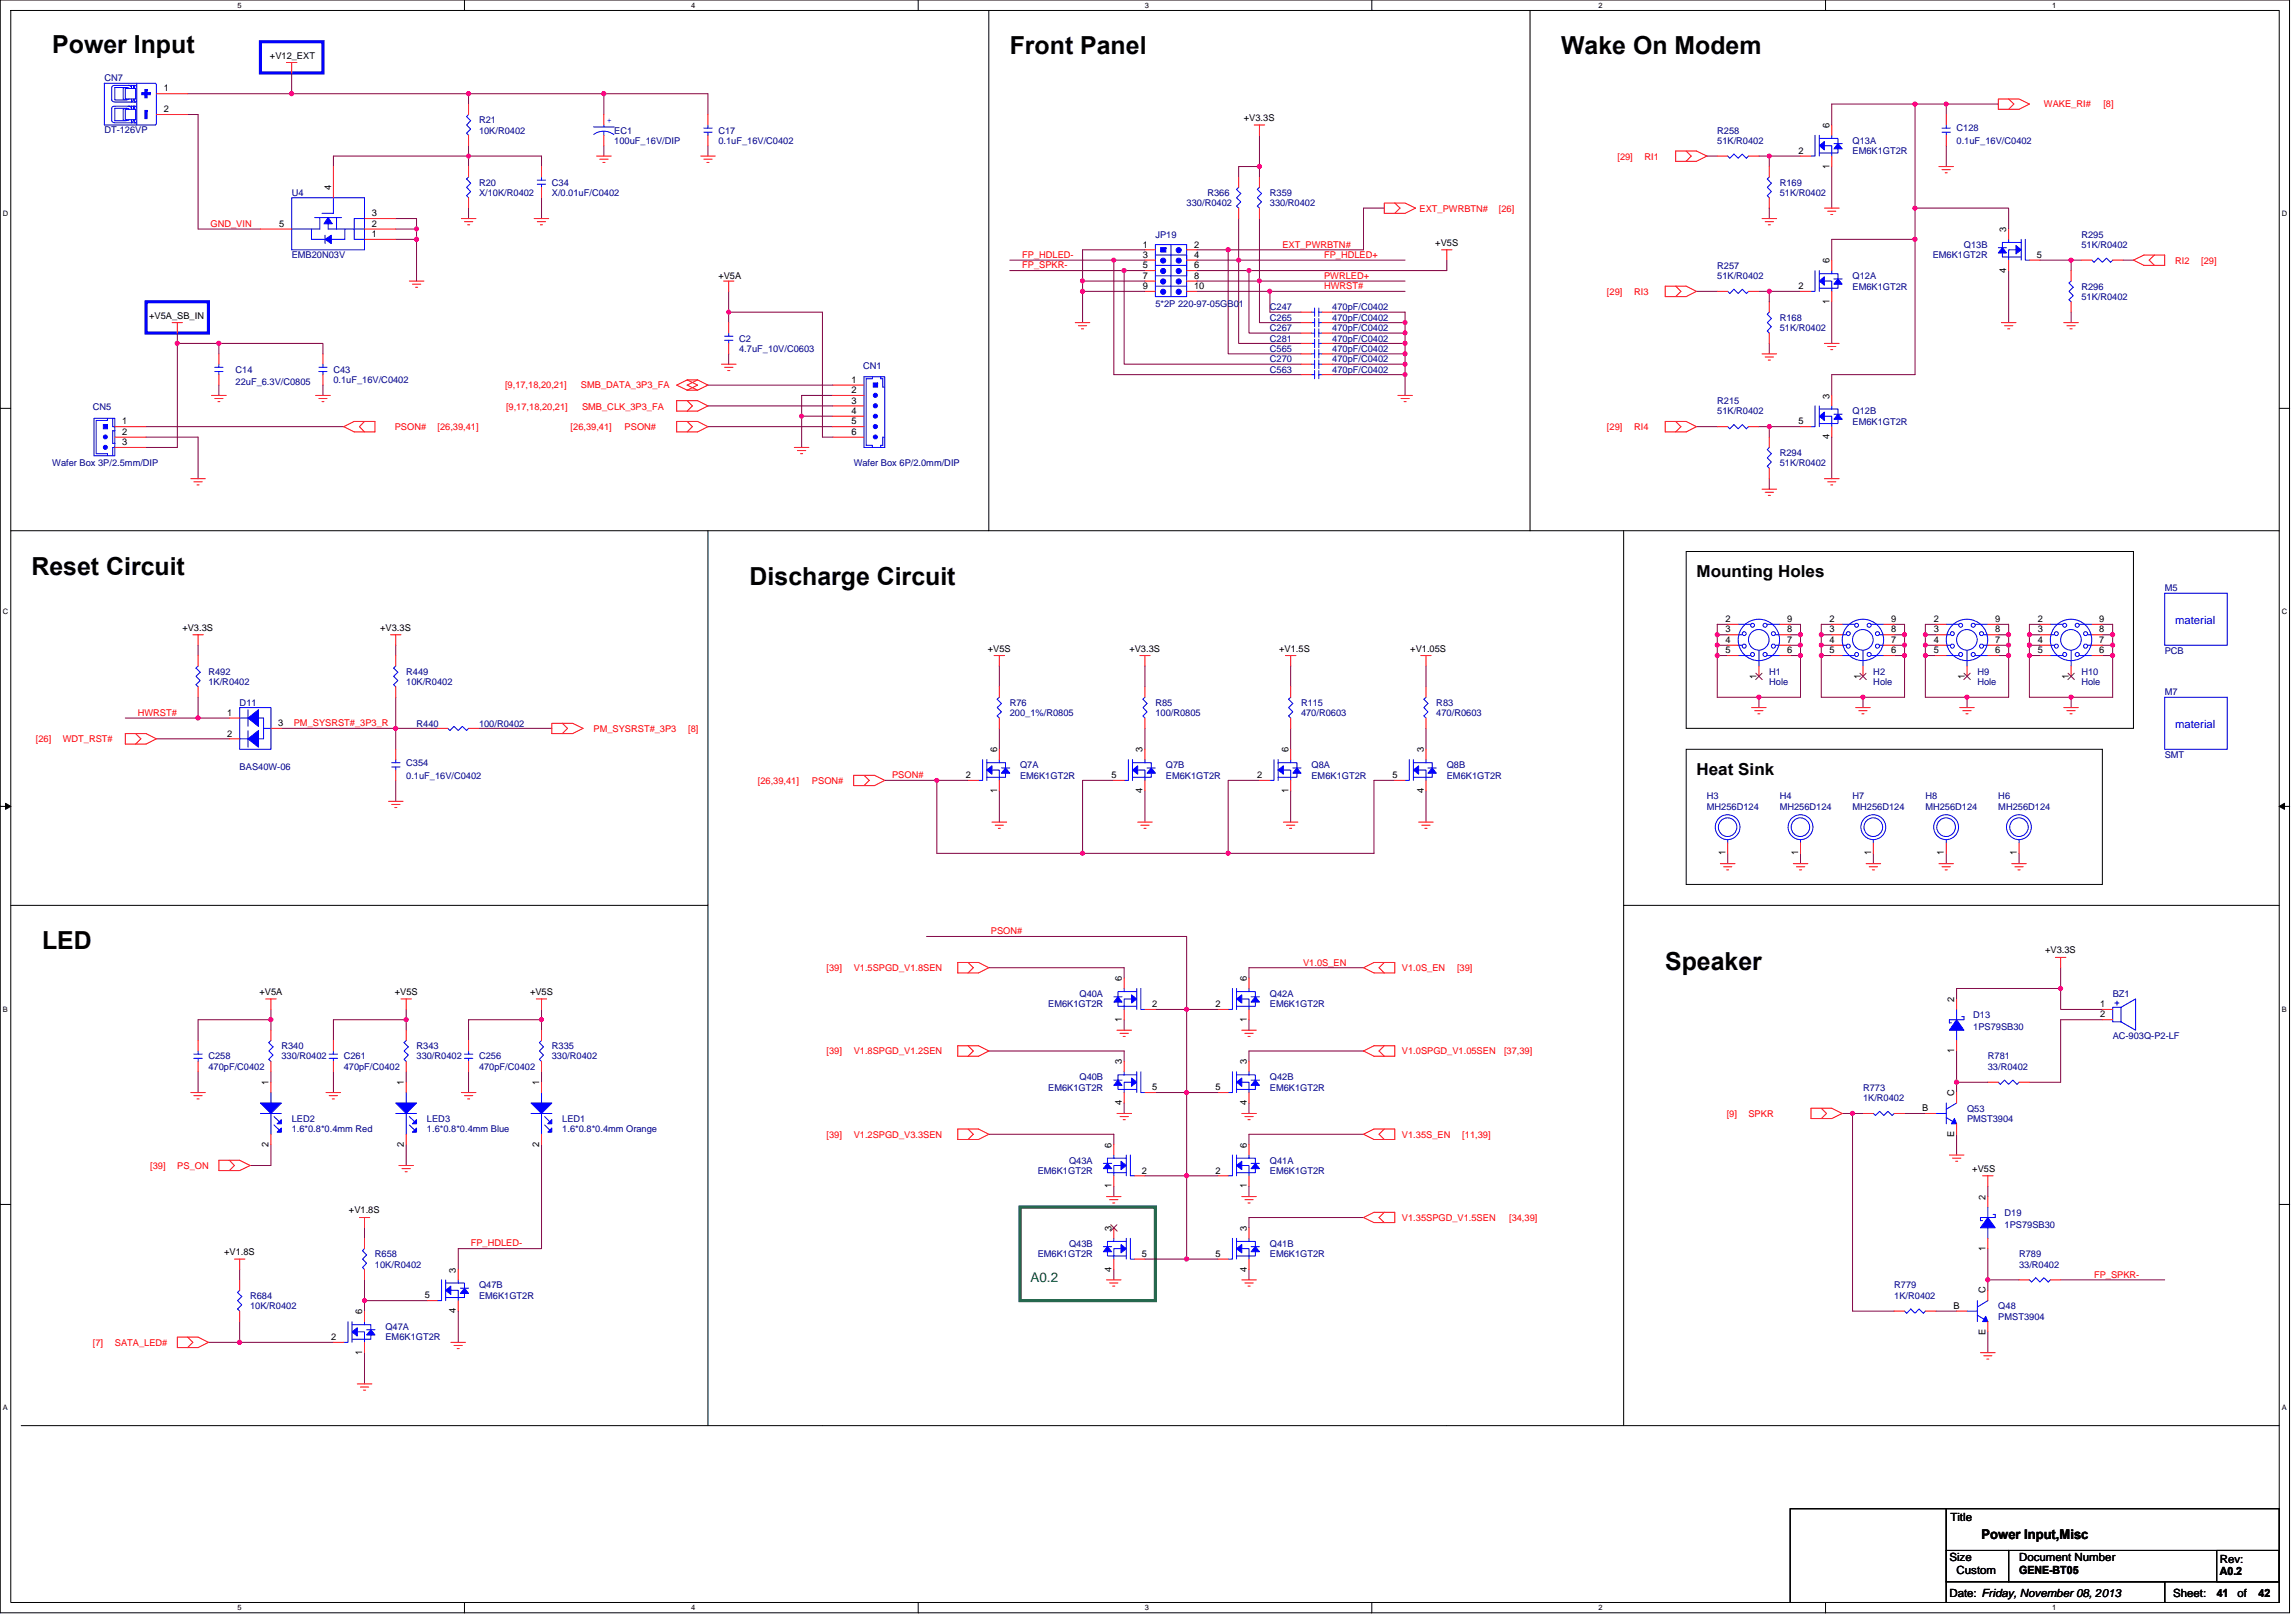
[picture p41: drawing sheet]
<svg xmlns="http://www.w3.org/2000/svg" width="297mm" height="210mm" viewBox="0 0 297 210" stroke-linecap="round" stroke-linejoin="round" font-family="sans-serif">
<defs><g id="words">
<g font-size="3.2">
<text x="6.8" y="6.9">Power Input</text>
<text x="130.6" y="7">Front Panel</text>
<text x="202" y="7">Wake On Modem</text>
<text x="4.1" y="74.3">Reset Circuit</text>
<text x="97" y="75.7">Discharge Circuit</text>
<text x="5.4" y="122.8">LED</text>
<text x="215.4" y="125.5">Speaker</text>
</g>
<g font-size="2.1">
<text x="219.5" y="74.7">Mounting Holes</text>
<text x="219.5" y="100.3">Heat Sink</text>
</g>
<text font-size="1.7" fill="#008000" x="133.3" y="165.8">A0.2</text>
<text font-size="1.7" x="256.4" y="199.1">Power Input,Misc</text>
<g font-size="1.5" fill="#00f">
<text x="281.4" y="80.8">material</text>
<text x="281.4" y="94.2">material</text>
</g>
<g font-size="1.5">
<text x="252.3" y="196.8">Title</text>
<text x="252.2" y="201.9">Size</text>
<text x="253.1" y="203.6">Custom</text>
<text x="261.2" y="201.9">Document Number</text>
<text x="261.2" y="203.7">GENE-BT05</text>
<text x="287.2" y="202.2">Rev:</text>
<text x="287.2" y="203.8">A0.2</text>
<text x="252.2" y="206.6">Date: Friday, November 08, 2013</text>
<text x="281.1" y="206.6">Sheet:</text>
<text x="286.8" y="206.7">41</text>
<text x="289.5" y="206.6">of</text>
<text x="292.2" y="206.7">42</text>
</g>
<g font-size="1.2" fill="#000080">
<text x="13.5" y="10.5">CN7</text>
<text x="13.5" y="17.3">DT-126VP</text>
<text x="62" y="15.9">R21</text>
<text x="62" y="17.3">10K/R0402</text>
<text x="79.5" y="17.3">EC1</text>
<text x="92.9" y="17.3">C17</text>
<text x="222.2" y="17.3">R258</text>
<text x="253.1" y="17">C128</text>
<text x="79.5" y="18.6">100uF_16V/DIP</text>
<text x="92.9" y="18.6">0.1uF_16V/C0402</text>
<text x="222.2" y="18.6">51K/R0402</text>
<text x="239.7" y="18.6">Q13A</text>
<text x="239.7" y="20">EM6K1GT2R</text>
<text x="253.1" y="18.6">0.1uF_16V/C0402</text>
<text x="37.7" y="25.3">U4</text>
<text x="62" y="24">R20</text>
<text x="62" y="25.3">X/10K/R0402</text>
<text x="71.4" y="24">C34</text>
<text x="71.4" y="25.3">X/0.01uF/C0402</text>
<text x="153.5" y="26.7">330/R0402</text>
<text x="156.2" y="25.3">R366</text>
<text x="164.3" y="25.3">R359</text>
<text x="164.3" y="26.7">330/R0402</text>
<text x="230.2" y="24">R169</text>
<text x="230.2" y="25.3">51K/R0402</text>
<text x="37.7" y="33.4">EMB20N03V</text>
<text x="149.5" y="30.7">JP19</text>
<text x="222.2" y="34.8">R257</text>
<text x="250" y="33.4">EM6K1GT2R</text>
<text x="254.1" y="32.1">Q13B</text>
<text x="269.3" y="30.7">R295</text>
<text x="269.3" y="32.1">51K/R0402</text>
<text x="149.5" y="39.8">5*2P 220-97-05GB01</text>
<text x="164.3" y="40.2">C247</text>
<text x="164.3" y="41.5">C265</text>
<text x="172.4" y="40.2">470pF/C0402</text>
<text x="172.4" y="41.5">470pF/C0402</text>
<text x="222.2" y="36.1">51K/R0402</text>
<text x="230.2" y="41.5">R168</text>
<text x="239.7" y="36.1">Q12A</text>
<text x="239.7" y="37.5">EM6K1GT2R</text>
<text x="269.3" y="37.5">R296</text>
<text x="269.3" y="38.8">51K/R0402</text>
<text x="95.6" y="44.2">C2</text>
<text x="95.6" y="45.5">4.7uF_10V/C0603</text>
<text x="111.7" y="47.7">CN1</text>
<text x="164.3" y="45.5">C565</text>
<text x="164.3" y="44.2">C281</text>
<text x="164.3" y="46.9">C270</text>
<text x="164.3" y="42.8">C267</text>
<text x="172.4" y="45.5">470pF/C0402</text>
<text x="172.4" y="44.2">470pF/C0402</text>
<text x="172.4" y="46.9">470pF/C0402</text>
<text x="172.4" y="42.8">470pF/C0402</text>
<text x="230.2" y="42.8">51K/R0402</text>
<text x="12" y="53.1">CN5</text>
<text x="30.5" y="48.2">C14</text>
<text x="30.5" y="49.8">22uF_6.3V/C0805</text>
<text x="43.1" y="48.2">C43</text>
<text x="43.1" y="49.6">0.1uF_16V/C0402</text>
<text x="164.3" y="48.2">C563</text>
<text x="172.4" y="48.2">470pF/C0402</text>
<text x="222.2" y="52.3">R215</text>
<text x="222.2" y="53.6">51K/R0402</text>
<text x="239.7" y="53.6">Q12B</text>
<text x="230.2" y="59">R294</text>
<text x="239.7" y="54.9">EM6K1GT2R</text>
<text x="6.8" y="60.3">Wafer Box 3P/2.5mm/DIP</text>
<text x="110.4" y="60.3">Wafer Box 6P/2.0mm/DIP</text>
<text x="230.2" y="60.3">51K/R0402</text>
<text x="280.1" y="76.5">M5</text>
<text x="27" y="87.3">R492</text>
<text x="27" y="88.6">1K/R0402</text>
<text x="52.6" y="87.3">R449</text>
<text x="52.6" y="88.6">10K/R0402</text>
<text x="228.9" y="87.3">H1</text>
<text x="228.9" y="88.6">Hole</text>
<text x="242.4" y="87.3">H2</text>
<text x="242.4" y="88.6">Hole</text>
<text x="255.8" y="87.3">H9</text>
<text x="255.8" y="88.6">Hole</text>
<text x="269.3" y="87.3">H10</text>
<text x="269.3" y="88.6">Hole</text>
<text x="280.1" y="84.6">PCB</text>
<text x="280.1" y="90">M7</text>
<text x="31" y="91.3">D11</text>
<text x="53.9" y="94">R440</text>
<text x="62" y="94">100/R0402</text>
<text x="130.6" y="91.3">R76</text>
<text x="130.6" y="92.6">200_1%/R0805</text>
<text x="149.5" y="91.3">R85</text>
<text x="149.5" y="92.6">100/R0805</text>
<text x="168.3" y="91.3">R115</text>
<text x="168.3" y="92.6">470/R0603</text>
<text x="185.8" y="91.3">R83</text>
<text x="185.8" y="92.6">470/R0603</text>
<text x="31" y="99.7">BAS40W-06</text>
<text x="52.6" y="99.1">C354</text>
<text x="52.6" y="100.7">0.1uF_16V/C0402</text>
<text x="132" y="99.4">Q7A</text>
<text x="132" y="100.7">EM6K1GT2R</text>
<text x="150.8" y="99.4">Q7B</text>
<text x="150.8" y="100.7">EM6K1GT2R</text>
<text x="169.7" y="99.4">Q8A</text>
<text x="169.7" y="100.7">EM6K1GT2R</text>
<text x="187.2" y="99.4">Q8B</text>
<text x="187.2" y="100.7">EM6K1GT2R</text>
<text x="280.1" y="98">SMT</text>
<text x="220.8" y="103.4">H3</text>
<text x="220.8" y="104.8">MH256D124</text>
<text x="230.2" y="103.4">H4</text>
<text x="230.2" y="104.8">MH256D124</text>
<text x="239.7" y="103.4">H7</text>
<text x="239.7" y="104.8">MH256D124</text>
<text x="249.1" y="103.4">H8</text>
<text x="249.1" y="104.8">MH256D124</text>
<text x="258.5" y="103.4">H6</text>
<text x="258.5" y="104.8">MH256D124</text>
<text x="135.6" y="130.3">EM6K1GT2R</text>
<text x="139.7" y="129">Q40A</text>
<text x="164.3" y="129">Q42A</text>
<text x="164.3" y="130.3">EM6K1GT2R</text>
<text x="255.3" y="131.7">D13</text>
<text x="273.3" y="129">BZ1</text>
<text x="27" y="137.1">C258</text>
<text x="36.4" y="135.7">R340</text>
<text x="36.4" y="137.1">330/R0402</text>
<text x="44.5" y="137.1">C261</text>
<text x="53.9" y="135.7">R343</text>
<text x="53.9" y="137.1">330/R0402</text>
<text x="62" y="137.1">C256</text>
<text x="71.4" y="135.7">R335</text>
<text x="71.4" y="137.1">330/R0402</text>
<text x="255.3" y="133.3">1PS79SB30</text>
<text x="257.2" y="137.1">R781</text>
<text x="273.3" y="134.4">AC-903Q-P2-LF</text>
<text x="27" y="138.4">470pF/C0402</text>
<text x="44.5" y="138.4">470pF/C0402</text>
<text x="62" y="138.4">470pF/C0402</text>
<text x="135.6" y="141.1">EM6K1GT2R</text>
<text x="139.7" y="139.8">Q40B</text>
<text x="164.3" y="139.8">Q42B</text>
<text x="164.3" y="141.1">EM6K1GT2R</text>
<text x="241" y="141.1">R773</text>
<text x="241" y="142.5">1K/R0402</text>
<text x="254.5" y="143.8">Q53</text>
<text x="257.2" y="138.4">33/R0402</text>
<text x="37.7" y="145.2">LED2</text>
<text x="37.7" y="146.5">1.6*0.8*0.4mm Red</text>
<text x="55.2" y="145.2">LED3</text>
<text x="55.2" y="146.5">1.6*0.8*0.4mm Blue</text>
<text x="72.7" y="145.2">LED1</text>
<text x="72.7" y="146.5">1.6*0.8*0.4mm Orange</text>
<text x="254.5" y="145.2">PMST3904</text>
<text x="134.3" y="151.9">EM6K1GT2R</text>
<text x="138.3" y="150.5">Q43A</text>
<text x="164.3" y="150.5">Q41A</text>
<text x="164.3" y="151.9">EM6K1GT2R</text>
<text x="138.3" y="161.3">Q43B</text>
<text x="164.3" y="161.3">Q41B</text>
<text x="259.3" y="157.3">D19</text>
<text x="259.3" y="158.9">1PS79SB30</text>
<text x="48.5" y="162.6">R658</text>
<text x="48.5" y="164">10K/R0402</text>
<text x="62" y="166.7">Q47B</text>
<text x="134.3" y="162.6">EM6K1GT2R</text>
<text x="164.3" y="162.6">EM6K1GT2R</text>
<text x="245.1" y="166.7">R779</text>
<text x="261.2" y="162.6">R789</text>
<text x="261.2" y="164">33/R0402</text>
<text x="32.4" y="168">R684</text>
<text x="32.4" y="169.4">10K/R0402</text>
<text x="49.9" y="172.1">Q47A</text>
<text x="49.9" y="173.4">EM6K1GT2R</text>
<text x="62" y="168">EM6K1GT2R</text>
<text x="245.1" y="168">1K/R0402</text>
<text x="258.5" y="169.4">Q48</text>
<text x="258.5" y="170.7">PMST3904</text>
</g>
<g font-size="1.2">
<text x="21.2" y="11.8">1</text>
<text x="34.9" y="7.6">+V12_EXT</text>
<text x="21.2" y="14.5">2</text>
<text x="160.9" y="15.6">+V3.3S</text>
<text x="236.7" y="16.6" transform="rotate(-90 236.7 16.6)">6</text>
<text x="232.7" y="19.9">2</text>
<text x="236.7" y="21.8" transform="rotate(-90 236.7 21.8)">1</text>
<text x="36.1" y="29.3">5</text>
<text x="42.8" y="24.6" transform="rotate(-90 42.8 24.6)">4</text>
<text x="48.1" y="29.3">2</text>
<text x="48.1" y="28">3</text>
<text x="48.1" y="30.7">1</text>
<text x="147.8" y="32">1</text>
<text x="147.8" y="33.4">3</text>
<text x="147.8" y="34.7">5</text>
<text x="154.5" y="32">2</text>
<text x="154.5" y="33.4">4</text>
<text x="154.5" y="34.7">6</text>
<text x="185.7" y="31.8">+V5S</text>
<text x="236.7" y="34.1" transform="rotate(-90 236.7 34.1)">6</text>
<text x="259.6" y="35.3" transform="rotate(-90 259.6 35.3)">4</text>
<text x="259.6" y="30" transform="rotate(-90 259.6 30)">3</text>
<text x="263.5" y="33.4">5</text>
<text x="19.3" y="41.2">+V5A_SB_IN</text>
<text x="92.9" y="36.1">+V5A</text>
<text x="147.8" y="36.1">7</text>
<text x="147.8" y="37.4">9</text>
<text x="154.5" y="36.1">8</text>
<text x="154.5" y="37.4">10</text>
<text x="232.7" y="37.4">2</text>
<text x="236.7" y="39.3" transform="rotate(-90 236.7 39.3)">1</text>
<text x="110.1" y="49.5">1</text>
<text x="110.1" y="50.9">2</text>
<text x="110.1" y="52.2">3</text>
<text x="110.1" y="53.6">4</text>
<text x="236.7" y="51.6" transform="rotate(-90 236.7 51.6)">3</text>
<text x="15.8" y="54.9">1</text>
<text x="15.8" y="56.3">2</text>
<text x="15.8" y="57.6">3</text>
<text x="110.1" y="54.9">5</text>
<text x="110.1" y="56.3">6</text>
<text x="232.7" y="54.9">5</text>
<text x="236.7" y="56.8" transform="rotate(-90 236.7 56.8)">4</text>
<text x="23.6" y="81.6">+V3.3S</text>
<text x="49.2" y="81.6">+V3.3S</text>
<text x="223.2" y="80.5">2</text>
<text x="223.2" y="81.8">3</text>
<text x="223.2" y="83.2">4</text>
<text x="231.2" y="83.2">7</text>
<text x="231.2" y="81.8">8</text>
<text x="231.2" y="80.5">9</text>
<text x="236.7" y="80.5">2</text>
<text x="236.7" y="81.8">3</text>
<text x="236.7" y="83.2">4</text>
<text x="244.7" y="83.2">7</text>
<text x="244.7" y="81.8">8</text>
<text x="244.7" y="80.5">9</text>
<text x="250.2" y="80.5">2</text>
<text x="250.2" y="81.8">3</text>
<text x="250.2" y="83.2">4</text>
<text x="258.1" y="83.2">7</text>
<text x="258.1" y="81.8">8</text>
<text x="258.1" y="80.5">9</text>
<text x="263.6" y="80.5">2</text>
<text x="263.6" y="81.8">3</text>
<text x="263.6" y="83.2">4</text>
<text x="271.6" y="83.2">7</text>
<text x="271.6" y="81.8">8</text>
<text x="271.6" y="80.5">9</text>
<text x="127.8" y="84.3">+V5S</text>
<text x="146.1" y="84.3">+V3.3S</text>
<text x="165.5" y="84.3">+V1.5S</text>
<text x="182.5" y="84.3">+V1.05S</text>
<text x="223.2" y="84.5">5</text>
<text x="227.3" y="87.8" transform="rotate(-90 227.3 87.8)">1</text>
<text x="231.2" y="84.5">6</text>
<text x="236.7" y="84.5">5</text>
<text x="240.7" y="87.8" transform="rotate(-90 240.7 87.8)">1</text>
<text x="244.7" y="84.5">6</text>
<text x="250.2" y="84.5">5</text>
<text x="254.2" y="87.8" transform="rotate(-90 254.2 87.8)">1</text>
<text x="258.1" y="84.5">6</text>
<text x="263.6" y="84.5">5</text>
<text x="267.6" y="87.8" transform="rotate(-90 267.6 87.8)">1</text>
<text x="271.6" y="84.5">6</text>
<text x="29.4" y="92.6">1</text>
<text x="29.4" y="95.3">2</text>
<text x="36" y="93.9">3</text>
<text x="125" y="100.7">2</text>
<text x="129" y="97.3" transform="rotate(-90 129 97.3)">6</text>
<text x="143.8" y="100.7">5</text>
<text x="147.8" y="97.3" transform="rotate(-90 147.8 97.3)">3</text>
<text x="162.7" y="100.7">2</text>
<text x="166.7" y="97.3" transform="rotate(-90 166.7 97.3)">6</text>
<text x="180.1" y="100.7">5</text>
<text x="184.2" y="97.3" transform="rotate(-90 184.2 97.3)">3</text>
<text x="129" y="102.6" transform="rotate(-90 129 102.6)">1</text>
<text x="147.8" y="102.6" transform="rotate(-90 147.8 102.6)">4</text>
<text x="166.7" y="102.6" transform="rotate(-90 166.7 102.6)">1</text>
<text x="184.2" y="102.6" transform="rotate(-90 184.2 102.6)">4</text>
<text x="223.2" y="110.7" transform="rotate(-90 223.2 110.7)">1</text>
<text x="232.6" y="110.7" transform="rotate(-90 232.6 110.7)">1</text>
<text x="242.1" y="110.7" transform="rotate(-90 242.1 110.7)">1</text>
<text x="251.5" y="110.7" transform="rotate(-90 251.5 110.7)">1</text>
<text x="260.9" y="110.7" transform="rotate(-90 260.9 110.7)">1</text>
<text x="264.6" y="123.3">+V3.3S</text>
<text x="33.6" y="128.7">+V5A</text>
<text x="51.1" y="128.7">+V5S</text>
<text x="68.6" y="128.7">+V5S</text>
<text x="145.1" y="126.9" transform="rotate(-90 145.1 126.9)">6</text>
<text x="149.1" y="130.3">2</text>
<text x="157.3" y="130.3">2</text>
<text x="161.3" y="126.9" transform="rotate(-90 161.3 126.9)">6</text>
<text x="252.8" y="129.6" transform="rotate(-90 252.8 129.6)">2</text>
<text x="271.7" y="130.3">1</text>
<text x="271.7" y="131.6">2</text>
<text x="145.1" y="137.7" transform="rotate(-90 145.1 137.7)">3</text>
<text x="145.1" y="132.2" transform="rotate(-90 145.1 132.2)">1</text>
<text x="161.3" y="137.7" transform="rotate(-90 161.3 137.7)">3</text>
<text x="161.3" y="132.2" transform="rotate(-90 161.3 132.2)">1</text>
<text x="252.8" y="136.2" transform="rotate(-90 252.8 136.2)">1</text>
<text x="34.8" y="140.4" transform="rotate(-90 34.8 140.4)">1</text>
<text x="52.3" y="140.4" transform="rotate(-90 52.3 140.4)">1</text>
<text x="69.8" y="140.4" transform="rotate(-90 69.8 140.4)">1</text>
<text x="145.1" y="143" transform="rotate(-90 145.1 143)">4</text>
<text x="149.1" y="141.1">5</text>
<text x="157.3" y="141.1">5</text>
<text x="161.3" y="143" transform="rotate(-90 161.3 143)">4</text>
<text x="248.7" y="143.8">B</text>
<text x="252.8" y="141.8" transform="rotate(-90 252.8 141.8)">C</text>
<text x="34.8" y="148.4" transform="rotate(-90 34.8 148.4)">2</text>
<text x="52.3" y="148.4" transform="rotate(-90 52.3 148.4)">2</text>
<text x="69.8" y="148.4" transform="rotate(-90 69.8 148.4)">2</text>
<text x="143.8" y="148.5" transform="rotate(-90 143.8 148.5)">6</text>
<text x="161.3" y="148.5" transform="rotate(-90 161.3 148.5)">6</text>
<text x="252.8" y="147.2" transform="rotate(-90 252.8 147.2)">E</text>
<text x="143.8" y="153.8" transform="rotate(-90 143.8 153.8)">1</text>
<text x="147.7" y="151.8">2</text>
<text x="157.3" y="151.8">2</text>
<text x="161.3" y="153.8" transform="rotate(-90 161.3 153.8)">1</text>
<text x="255.2" y="151.6">+V5S</text>
<text x="256.9" y="155.2" transform="rotate(-90 256.9 155.2)">2</text>
<text x="45.1" y="157">+V1.8S</text>
<text x="143.8" y="159.3" transform="rotate(-90 143.8 159.3)">3</text>
<text x="161.3" y="159.3" transform="rotate(-90 161.3 159.3)">3</text>
<text x="256.9" y="161.8" transform="rotate(-90 256.9 161.8)">1</text>
<text x="29" y="162.4">+V1.8S</text>
<text x="55" y="168">5</text>
<text x="59" y="164.6" transform="rotate(-90 59 164.6)">3</text>
<text x="143.8" y="164.5" transform="rotate(-90 143.8 164.5)">4</text>
<text x="147.7" y="162.6">5</text>
<text x="157.3" y="162.6">5</text>
<text x="161.3" y="164.5" transform="rotate(-90 161.3 164.5)">4</text>
<text x="256.9" y="167.3" transform="rotate(-90 256.9 167.3)">C</text>
<text x="42.8" y="173.4">2</text>
<text x="46.9" y="170" transform="rotate(-90 46.9 170)">6</text>
<text x="59" y="169.9" transform="rotate(-90 59 169.9)">4</text>
<text x="252.7" y="169.3">B</text>
<text x="256.9" y="172.7" transform="rotate(-90 256.9 172.7)">E</text>
<text x="46.9" y="175.3" transform="rotate(-90 46.9 175.3)">1</text>
</g>
<text font-size="1.2" fill="#00f" x="78.5" y="15.9">+</text>
<g font-size="1.2" fill="#f00">
<text x="264.4" y="13.9">WAKE_RI#</text>
<text x="272.1" y="13.9">[8]</text>
<text x="209.3" y="20.6">[29]</text>
<text x="212.7" y="20.6">RI1</text>
<text x="27.2" y="29.4">GND_VIN</text>
<text x="183.7" y="27.4">EXT_PWRBTN#</text>
<text x="193.9" y="27.4">[26]</text>
<text x="132.2" y="33.4">FP_HDLED-</text>
<text x="132.2" y="34.7">FP_SPKR-</text>
<text x="165.9" y="32">EXT_PWRBTN#</text>
<text x="171.3" y="33.4">FP_HDLED+</text>
<text x="281.4" y="34.1">RI2</text>
<text x="284.8" y="34.1">[29]</text>
<text x="171.3" y="36.1">PWRLED+</text>
<text x="171.3" y="37.4">HWRST#</text>
<text x="207.9" y="38.1">[29]</text>
<text x="211.4" y="38.1">RI3</text>
<text x="65.3" y="50.2">[9,17,18,20,21]</text>
<text x="65.5" y="53.1">[9,17,18,20,21]</text>
<text x="75.2" y="50.2">SMB_DATA_3P3_FA</text>
<text x="75.3" y="53.1">SMB_CLK_3P3_FA</text>
<text x="51.1" y="55.6">PSON#</text>
<text x="56.6" y="55.6">[26,39,41]</text>
<text x="73.8" y="55.6">[26,39,41]</text>
<text x="80.8" y="55.6">PSON#</text>
<text x="207.9" y="55.6">[29]</text>
<text x="211.4" y="55.6">RI4</text>
<text x="17.8" y="92.6">HWRST#</text>
<text x="38" y="94">PM_SYSRST#_3P3_R</text>
<text x="76.8" y="94.7">PM_SYSRST#_3P3</text>
<text x="89" y="94.7">[8]</text>
<text x="4.6" y="96">[26]</text>
<text x="8.1" y="96">WDT_RST#</text>
<text x="98" y="101.4">[26,39,41]</text>
<text x="105" y="101.4">PSON#</text>
<text x="115.4" y="100.7">PSON#</text>
<text x="106.9" y="125.6">[39]</text>
<text x="110.4" y="125.6">V1.5SPGD_V1.8SEN</text>
<text x="128.2" y="120.9">PSON#</text>
<text x="168.6" y="124.9">V1.0S_EN</text>
<text x="181.4" y="125.6">V1.0S_EN</text>
<text x="188.5" y="125.6">[39]</text>
<text x="106.9" y="136.4">[39]</text>
<text x="110.4" y="136.4">V1.8SPGD_V1.2SEN</text>
<text x="181.4" y="136.4">V1.0SPGD_V1.05SEN</text>
<text x="194.6" y="136.4">[37,39]</text>
<text x="106.9" y="147.2">[39]</text>
<text x="110.4" y="147.2">V1.2SPGD_V3.3SEN</text>
<text x="181.4" y="147.2">V1.35S_EN</text>
<text x="189.2" y="147.2">[11,39]</text>
<text x="223.4" y="144.5">[9]</text>
<text x="226.2" y="144.5">SPKR</text>
<text x="19.4" y="151.2">[39]</text>
<text x="22.9" y="151.2">PS_ON</text>
<text x="60.9" y="161.3">FP_HDLED-</text>
<text x="181.4" y="157.9">V1.35SPGD_V1.5SEN</text>
<text x="195.2" y="157.9">[34,39]</text>
<text x="270.9" y="165.3">FP_SPKR-</text>
<text x="12" y="174.1">[7]</text>
<text x="14.9" y="174.1">SATA_LED#</text>
</g>
<g font-size="1">
<text x="30.7" y="1">5</text>
<text x="89.4" y="1">4</text>
<text x="148.1" y="1">3</text>
<text x="206.8" y="1">2</text>
<text x="265.5" y="1">1</text>
<text x=".4" y="27.9">D</text>
<text x="295.2" y="27.9">D</text>
<text x=".4" y="79.4">C</text>
<text x="295.2" y="79.4">C</text>
<text x=".4" y="130.9">B</text>
<text x="295.2" y="130.9">B</text>
<text x=".4" y="182.4">A</text>
<text x="295.2" y="182.4">A</text>
<text x="30.7" y="208.3">5</text>
<text x="89.4" y="208.3">4</text>
<text x="148.1" y="208.3">3</text>
<text x="206.8" y="208.3">2</text>
<text x="265.5" y="208.3">1</text>
</g>
</g></defs>
<path d="M0 0h296.2v208.7h-296.2zM1.4 1.4h293.5v205.9h-293.5z" fill="none" stroke="#000" stroke-width=".13"/>
<g fill="#fff">
<path d="M30.7 .1h.6v1.1h-.6z"/>
<path d="M30.7 207.5h.6v1h-.6z"/>
</g>
<path d="M60.1 0v1.4M60.1 207.3v1.4" fill="none" stroke="#000" stroke-width=".13"/>
<g fill="#fff">
<path d="M89.4 .1h.6v1.1h-.6z"/>
<path d="M89.4 207.5h.6v1h-.6z"/>
</g>
<path d="M118.8 0v1.4M118.8 207.3v1.4" fill="none" stroke="#000" stroke-width=".13"/>
<g fill="#fff">
<path d="M148.1 .1h.6v1.1h-.6z"/>
<path d="M148.1 207.5h.6v1h-.6z"/>
</g>
<path d="M177.5 0v1.4M177.5 207.3v1.4" fill="none" stroke="#000" stroke-width=".13"/>
<g fill="#fff">
<path d="M206.8 .1h.5v1.1h-.5z"/>
<path d="M206.8 207.5h.5v1h-.5z"/>
</g>
<path d="M236.2 0v1.4M236.2 207.3v1.4" fill="none" stroke="#000" stroke-width=".13"/>
<g fill="#fff">
<path d="M265.5 .1h.5v1.1h-.5z"/>
<path d="M265.5 207.5h.5v1h-.5z"/>
<path d="M.4 27.1h.7v1.1h-.7z"/>
<path d="M295.2 27.1h.7v1.1h-.7z"/>
<path d="M.4 78.6h.7v1h-.7z"/>
<path d="M295.2 78.6h.7v1h-.7z"/>
</g>
<path d="M0 52.8h1.4M294.9 52.8h1.3" fill="none" stroke="#000" stroke-width=".13"/>
<g fill="#fff">
<path d="M.4 130.1h.6v1h-.6z"/>
<path d="M295.2 130.1h.6v1h-.6z"/>
</g>
<path d="M0 104.3h1.4M294.9 104.3h1.3" fill="none" stroke="#000" stroke-width=".13"/>
<path d="M.7 103.9l.7 .4-.7 .4zM294.9 104.3l.6-.4v.8z" fill="#000" stroke="#000" stroke-width=".13"/>
<g fill="#fff">
<path d="M.4 181.6h.6v1h-.6z"/>
<path d="M295.2 181.6h.6v1h-.6z"/>
</g>
<g fill="none" stroke="#000" stroke-width=".13">
<path d="M127.9 1.4v67.3h-126.5M197.9 1.4v67.3M91.6 68.7v48.4h-90.2M127.9 68.7h70M197.9 68.7h97M210.1 68.7v48.4M218.1 71.4h57.9v22.8h-57.9zM218.1 96.9h53.9v17.5h-53.9zM91.6 117.1v67.3M210.1 117.1v67.3M210.1 117.1h84.8M0 155.8h1.4"/>
<path d="M294.9 155.8h1.3M2.7 184.4h292.2M231.6 195.2h20.2v12.1h-20.2zM251.8 195.2h43.1v5.4h-43.1zM251.8 200.6h8.1v4h-8.1zM251.8 204.6h28.3v2.7h-28.3zM259.9 200.6h35v4h-35zM280.1 204.6h14.8v2.7h-14.8zM286.8 200.6h8.1v4h-8.1z"/>
</g>
<path d="M33.7 5.4h8.1v4h-8.1zM18.9 39.1h8.1v4h-8.1z" fill="none" stroke="#00f" stroke-width=".4"/>
<path d="M132 156.2h17.5v12.1h-17.5z" fill="none" stroke="#008000" stroke-width=".4"/>
<g fill="none" stroke="#800040" stroke-width=".13">
<path d="M24.3 12.1h13.4M24.3 14.8h1.3v14.8h8.1M37.7 12.1h22.9v1.4M37.7 9.4v2.7M60.6 12.1h17.5M60.6 18.9v1.3M78.1 12.1h13.5v2.7M78.1 12.1v2.7M78.1 18.9v1.3M91.6 18.9v1.3M162.9 17.5v4M247.8 13.5h-10.8v2.7"/>
<path d="M247.8 13.5v13.4M247.8 13.5h4M251.8 13.5v1.3M251.8 18.9v2.6M251.8 13.5h6.7M51.2 29.6h2.7M51.2 28.3h2.7v1.3M51.2 31h2.7M53.9 31v5.4M53.9 29.6v1.4M60.6 20.2h9.5v1.3M60.6 20.2h-17.5v1.3"/>
<path d="M60.6 20.2v1.3M60.6 26.9v1.4M70.1 25.6v2.7M94.3 37.7v2.7M130.6 33.7h13.5M130.6 35h14.8M140.1 37.7v4M140.1 36.4v1.3M140.1 36.4h8M140.1 37.7h8M144.1 33.7h4M144.1 33.7v14.8h24.2"/>
<path d="M145.4 35v12.1h22.9M145.4 35h2.7M148.1 32.3h-8v4.1M154.9 35h6.7v8.1h6.7M154.9 33.7h5.3v10.7h8.1M154.9 32.3h4v13.5h9.4M154.9 37.7h9.4M154.9 36.4h8M160.2 28.3v5.4h21.6M162.9 36.4h18.9M162.9 36.4v5.3h5.4M162.9 28.3v8.1"/>
<path d="M162.9 21.5v1.4M162.9 21.5h-2.7v1.4M164.3 37.7h17.5M164.3 37.7v2.7h4M179.1 26.9h-2.7v5.4h-17.5M187.2 33.7v1.3h-25.6M219.5 37.7h2.7M220.8 20.2h1.4M227.6 20.2h1.3M227.6 37.7h1.3M228.9 26.9v1.4M228.9 37.7v1.4"/>
<path d="M228.9 20.2v1.3M228.9 37.7h4M228.9 20.2h4M237 39.1v5.3M237 21.5v5.4M247.8 26.9v4.1M247.8 31h-10.8v2.7M247.8 26.9h12.1v2.7M247.8 31v17.5h-10.8v2.7M259.9 35v6.7M263.9 33.7h4M267.9 33.7h1.4"/>
<path d="M267.9 33.7v1.3M274.7 33.7h1.3M18.9 55.2h25.6M18.9 56.6h6.7v5.3M22.9 44.4v13.5h-4M22.9 44.4h18.9v1.4M22.9 43.1v1.3M28.3 49.8v1.4M28.3 44.4v1.4M41.8 49.8v1.4M91.6 55.2h16.1M91.6 49.8h16.1"/>
<path d="M91.6 52.5h16.1M94.3 45.8v1.3M94.3 40.4v1.3M94.3 40.4h12.1v16.2h1.3M103.7 53.8h4M103.7 53.8v4.1M107.7 51.2h-4v2.6M172.4 43.1h9.4M172.4 45.8h9.4M172.4 40.4h9.4v1.3M172.4 41.7h9.4M172.4 47.1h9.4"/>
<path d="M172.4 48.5h9.4M172.4 44.4h9.4M181.8 41.7v1.4M181.8 48.5v2.7M181.8 43.1v2.7M181.8 45.8v1.3M181.8 47.1v1.4M219.5 55.2h2.7M227.6 55.2h1.3M228.9 44.4v1.4M228.9 55.2v1.4M228.9 55.2h4"/>
<path d="M237 56.6v5.3M267.9 40.4v1.3M228.9 61.9v1.4M16.2 92.9h9.4M20.2 95.6h9.5M25.6 92.9h4.1M25.6 83.5v1.3M25.6 90.2v2.7M36.4 94.2h14.8M51.2 94.2h5.4M51.2 83.5v1.3M51.2 90.2v4"/>
<path d="M51.2 94.2v2.7M62 94.2h9.4M129.3 86.2v2.7M129.3 94.2v2.7M148.1 86.2v2.7M148.1 94.2v2.7M167 86.2v2.7M167 94.2v2.7M184.5 94.2v2.7M184.5 86.2v2.7M222.2 82.1h1.3M222.2 84.8v5.4h5.4"/>
<path d="M222.2 82.1v1.4M222.2 83.5v1.3M222.2 83.5h1.3M222.2 84.8h1.3M223.5 80.8h-1.3v1.3M227.6 90.2v1.3M231.6 80.8h1.3v1.3M231.6 83.5h1.3M231.6 82.1h1.3M231.6 84.8h1.3M232.9 84.8v5.4h-5.3M232.9 83.5v1.3"/>
<path d="M232.9 82.1v1.4M235.6 84.8h1.4M235.6 83.5h1.4M235.6 82.1h1.4M235.6 83.5v1.3M235.6 84.8v5.4h5.4M235.6 82.1v1.4M237 80.8h-1.4v1.3M241 90.2v1.3M245.1 83.5h1.3M245.1 82.1h1.3M245.1 80.8h1.3v1.3"/>
<path d="M245.1 84.8h1.3M246.4 83.5v1.3M246.4 82.1v1.4M246.4 84.8v5.4h-5.4M249.1 84.8v5.4h5.4M249.1 82.1v1.4M249.1 83.5v1.3M249.1 82.1h1.3M249.1 84.8h1.3M249.1 83.5h1.3M250.4 80.8h-1.3v1.3M254.5 90.2v1.3"/>
<path d="M258.5 84.8h1.4M258.5 80.8h1.4v1.3M258.5 82.1h1.4M258.5 83.5h1.4M259.9 84.8v5.4h-5.4M259.9 83.5v1.3M259.9 82.1v1.4M262.5 83.5h1.4M262.5 84.8v5.4h5.4M262.5 83.5v1.3M262.5 82.1v1.4M262.5 84.8h1.4"/>
<path d="M262.5 82.1h1.4M263.9 80.8h-1.4v1.3M267.9 90.2v1.3M272 83.5h1.3M272 80.8h1.3v1.3M272 82.1h1.3M272 84.8h1.3M273.3 83.5v1.3M273.3 84.8v5.4h-5.4M273.3 82.1v1.4M51.2 101v2.7M114.5 101h6.7v9.4h18.9"/>
<path d="M121.2 101h4M129.3 102.3v4.1M140.1 110.4h18.8M144.1 101h-4v9.4M148.1 102.3v4.1M162.9 101h-4v9.4M167 102.3v4.1M180.4 101h-2.6v9.4h-18.9M184.5 102.3v4.1M223.5 110.4v1.3M232.9 110.4v1.3M242.4 110.4v1.3"/>
<path d="M251.8 110.4v1.3M261.2 110.4v1.3M25.6 138.7v2.7M35 138.7v1.3M35 131.9h-9.4v2.7M35 130.6v1.3M35 131.9v1.4M43.1 138.7v2.7M52.6 138.7v1.3M52.6 131.9v1.4M52.6 131.9h-9.5v2.7M52.6 130.6v1.3"/>
<path d="M60.6 138.7v2.7M70.1 138.7v1.3M70.1 131.9h-9.5v2.7M70.1 131.9v1.4M70.1 130.6v1.3M119.9 121.2h33.6v9.4M127.9 125.2h17.5v1.4M127.9 136h17.5v1.3M145.4 131.9v1.4M149.5 130.6h4M153.5 130.6v10.8h4.1M153.5 130.6h4.1"/>
<path d="M161.6 131.9v1.4M176.4 136h-14.8v1.3M176.4 125.2h-14.8v1.4M253.1 136v4M266.6 127.9h-13.5v1.3M266.6 125.2v2.7M266.6 127.9v2.7h5.4M272 131.9h-5.4v8.1h-4.1M35 148.1v2.7h-2.6M47.2 158.9v1.3M52.6 148.1v2.7M70.1 148.1v13.4h-10.8v2.8"/>
<path d="M127.9 146.7h16.2v1.4M144.1 153.5v1.3M145.4 142.7v1.4M148.1 152.1h5.4M149.5 141.4h4v10.7M153.5 152.1h4.1M153.5 152.1v10.8M161.6 142.7v1.4M161.6 153.5v1.3M176.4 157.5h-14.8v1.4M176.4 146.7h-14.8v1.4M238.3 144.1h1.4"/>
<path d="M239.7 144.1v25.5h5.4M239.7 144.1h1.3M246.4 144.1h2.7M253.1 140h4.1M253.1 140v1.4M253.1 146.7v2.7M257.2 153.5v1.3M27 173.7h4M31 173.7h12.1M31 171v2.7M31 164.3v1.3M47.2 175v4"/>
<path d="M47.2 168.3v1.3M47.2 165.6v2.7M47.2 168.3h8M59.3 169.6v4.1M144.1 164.3v1.3M148.1 162.9h5.4M153.5 162.9h4.1M161.6 164.3v1.3M250.4 169.6h2.7M257.2 165.6h4M257.2 165.6v1.3M257.2 172.3v2.7"/>
<path d="M257.2 161.5v4.1M266.6 165.6h13.5"/>
</g>
<g fill="#f0f" stroke="#f0f" stroke-width=".13">
<circle cx="181.8" cy="45.8" r=".26"/>
<circle cx="227.6" cy="90.2" r=".26"/>
<circle cx="267.9" cy="90.2" r=".26"/>
<circle cx="273.3" cy="82.1" r=".27"/>
<circle cx="259.9" cy="83.5" r=".26"/>
<circle cx="235.6" cy="82.1" r=".26"/>
<circle cx="254.5" cy="90.2" r=".26"/>
<circle cx="259.8" cy="82.1" r=".27"/>
<circle cx="262.5" cy="83.5" r=".25"/>
<circle cx="222.2" cy="83.5" r=".25"/>
<circle cx="232.9" cy="83.5" r=".26"/>
<circle cx="232.9" cy="82.1" r=".27"/>
<circle cx="259.8" cy="84.8" r=".27"/>
<circle cx="246.4" cy="83.5" r=".26"/>
<circle cx="246.4" cy="82.1" r=".27"/>
<circle cx="222.2" cy="84.8" r=".26"/>
<circle cx="222.2" cy="82.1" r=".26"/>
<circle cx="249.1" cy="82.1" r=".26"/>
<circle cx="262.5" cy="84.8" r=".26"/>
<circle cx="246.4" cy="84.8" r=".27"/>
<circle cx="249.1" cy="84.8" r=".26"/>
<circle cx="232.9" cy="84.8" r=".27"/>
<circle cx="235.6" cy="84.8" r=".26"/>
<circle cx="273.3" cy="84.8" r=".27"/>
<circle cx="273.3" cy="83.5" r=".26"/>
<circle cx="262.5" cy="82.1" r=".26"/>
<circle cx="235.6" cy="83.5" r=".25"/>
<circle cx="241" cy="90.2" r=".26"/>
<circle cx="249.1" cy="83.5" r=".25"/>
<circle cx="181.8" cy="41.7" r=".26"/>
<circle cx="144.1" cy="33.7" r=".25"/>
<circle cx="181.8" cy="47.1" r=".25"/>
<circle cx="140" cy="37.7" r=".27"/>
<circle cx="140.1" cy="36.3" r=".26"/>
<circle cx="181.8" cy="43.1" r=".25"/>
<circle cx="181.8" cy="48.5" r=".26"/>
<circle cx="162.9" cy="21.5" r=".27"/>
<circle cx="181.8" cy="44.4" r=".26"/>
<circle cx="145.4" cy="35" r=".27"/>
<circle cx="161.6" cy="35" r=".26"/>
<circle cx="162.9" cy="36.3" r=".26"/>
<circle cx="164.3" cy="37.7" r=".26"/>
<circle cx="158.9" cy="32.3" r=".27"/>
<circle cx="160.2" cy="33.7" r=".26"/>
<circle cx="121.2" cy="101" r=".25"/>
<circle cx="158.9" cy="110.4" r=".26"/>
<circle cx="140.1" cy="110.4" r=".26"/>
<circle cx="35" cy="131.9" r=".27"/>
<circle cx="52.5" cy="131.9" r=".27"/>
<circle cx="70" cy="131.9" r=".26"/>
<circle cx="266.6" cy="127.9" r=".26"/>
<circle cx="253.1" cy="140" r=".27"/>
<circle cx="228.9" cy="37.7" r=".26"/>
<circle cx="247.7" cy="13.5" r=".26"/>
<circle cx="247.7" cy="26.9" r=".26"/>
<circle cx="228.9" cy="55.2" r=".26"/>
<circle cx="228.9" cy="20.2" r=".25"/>
<circle cx="251.8" cy="13.5" r=".25"/>
<circle cx="267.9" cy="33.7" r=".26"/>
<circle cx="51.2" cy="94.2" r=".26"/>
<circle cx="247.7" cy="31" r=".27"/>
<circle cx="25.6" cy="92.9" r=".27"/>
<circle cx="257.2" cy="165.6" r=".27"/>
<circle cx="239.7" cy="144" r=".26"/>
<circle cx="103.7" cy="53.8" r=".25"/>
<circle cx="22.9" cy="44.4" r=".26"/>
<circle cx="28.3" cy="44.4" r=".27"/>
<circle cx="94.3" cy="40.4" r=".25"/>
<circle cx="60.6" cy="12.1" r=".26"/>
<circle cx="78.1" cy="12.1" r=".27"/>
<circle cx="31" cy="173.7" r=".27"/>
<circle cx="47.2" cy="168.3" r=".25"/>
<circle cx="153.5" cy="152.1" r=".27"/>
<circle cx="153.5" cy="141.4" r=".26"/>
<circle cx="153.5" cy="162.9" r=".27"/>
<circle cx="153.5" cy="130.6" r=".26"/>
<circle cx="53.9" cy="31" r=".26"/>
<circle cx="53.9" cy="29.6" r=".25"/>
<circle cx="60.6" cy="20.2" r=".25"/>
<circle cx="37.7" cy="12.1" r=".27"/>
</g>
<g fill="none" stroke="#f00" stroke-width=".13">
<path d="M20.2 12.1h4.1M20.2 14.8h4.1M37.1 8.1h1.3M37.7 8.1v1.3M60.6 17.5v1.4M60.6 13.5v1.3M78.1 14.8v1.4M78.1 17.5v1.4M91.6 17.5v1.4M91.6 14.8v1.4M162.3 16.2h1.3M162.9 16.2v1.3"/>
<path d="M216.8 19.5h2.7l1.3 .7-1.3 .7h-2.7zM218.1 19.5l.7 .7-.7 .7M237 16.2v1.3M251.8 17.5v1.4M251.8 14.8v1.4M258.5 12.8h2.7l1.3 .7-1.3 .6h-2.7zM259.9 12.8l.6 .7-.6 .6M33.7 29.6h4M43.1 21.5v4.1M47.2 31h4M47.2 29.6h4M47.2 28.3h4"/>
<path d="M53 36.4h1.8M53.4 36.8h1M53.8 37.2h.2M59.7 28.3h1.9M60.1 28.7h1.1M60.5 29.1h.3M60.6 25.6v1.3M60.6 21.5v1.4M69.1 28.3h1.9M69.5 28.7h1.1M69.9 29.1h.3M70.1 24.2v1.4"/>
<path d="M70.1 21.5v1.4M77.2 20.2h1.9M77.6 20.6h1.1M78 21h.3M90.7 20.2h1.8M91.1 20.6h1M91.5 21h.2M93.6 36.4h1.4M94.3 36.4v1.3M148.1 32.3h1.4M148.1 33.7h1.4M148.1 35h1.4"/>
<path d="M148.1 36.4h1.4M148.1 37.7h1.4M153.5 32.3h1.4M153.5 33.7h1.4M153.5 35h1.4M153.5 36.4h1.4M153.5 37.7h1.4M160.2 26.9v1.4M160.2 22.9v1.3M162.9 26.9v1.4M162.9 22.9v1.3M179.1 26.3h2.7l1.3 .6-1.3 .7h-2.7z"/>
<path d="M180.4 26.3l.7 .6-.7 .7M186.5 32.3h1.4M187.2 32.3v1.4M215.4 37h2.7l1.4 .7-1.4 .7h-2.7zM216.8 37l.7 .7-.7 .7M222.2 37.7h1.3M222.2 20.2h1.3M226.2 37.7h1.4M226.2 20.2h1.4M228 28.3h1.8M228.4 28.7h1M228.8 29.1h.2"/>
<path d="M228.9 25.6v1.3M228.9 21.5v1.4M228.9 39.1v1.3M232.9 37.7h1.4M232.9 20.2h1.4M236 26.9h1.9M236.4 27.3h1.1M236.9 27.7h.2M237 33.7v1.3M237 37.7v1.4M237 20.2v1.3M250.8 21.5h1.9"/>
<path d="M251.2 21.9h1.1M251.6 22.4h.3M259.9 29.6v1.4M259.9 33.7v1.3M262.5 33.7h1.4M267.9 39.1v1.3M267.9 35v1.4M269.3 33.7h1.3M273.3 33.7h1.4M276 33.7l1.4-.7h2.7v1.3h-2.7zM278.7 33l-.7 .7 .7 .6M14.9 55.2h4"/>
<path d="M14.9 56.6h4M14.9 57.9h4M22.3 41.7h1.3M22.9 41.7v1.4M27.4 51.2h1.9M27.8 51.6h1M28.2 52h.2M28.3 48.5v1.3M28.3 45.8v1.3M40.8 51.2h1.9M41.3 51.6h1M41.7 52h.2"/>
<path d="M41.8 48.5v1.3M41.8 45.8v1.3M44.5 55.2l1.3-.7h2.7v1.4h-2.7zM47.2 54.5l-.7 .7 .7 .7M87.5 54.5h2.8l1.3 .7-1.3 .7h-2.8zM87.5 51.8h2.8l1.3 .7-1.3 .7h-2.8zM88.9 54.5l.7 .7-.7 .7M88.9 49.1l1.4 .7-1.4 .7M88.9 51.8l.7 .7-.7 .7M90.3 49.1h-1.4l-1.4 .7 1.4 .7M90.3 49.1l1.3 .7-1.3 .7h-1.4M90.3 49.1l-1.4 .7 1.4 .7"/>
<path d="M93.3 47.1h1.9M93.7 47.5h1.1M94.1 47.9h.3M94.3 44.4v1.4M94.3 41.7v1.4M102.8 57.9h1.8M103.2 58.3h1M103.6 58.7h.2M107.7 49.8h4.1M107.7 51.2h4.1M107.7 52.5h4.1M107.7 53.8h4.1"/>
<path d="M107.7 55.2h4.1M107.7 56.6h4.1M139.1 41.7h1.9M139.5 42.1h1.1M139.9 42.5h.3M168.3 40.4h1.4M168.3 45.8h1.4M168.3 48.5h1.4M168.3 41.7h1.4M168.3 44.4h1.4M168.3 47.1h1.4M168.3 43.1h1.4"/>
<path d="M171 40.4h1.4M171 45.8h1.4M171 48.5h1.4M171 41.7h1.4M171 44.4h1.4M171 47.1h1.4M171 43.1h1.4M180.8 51.2h1.9M181.2 51.6h1.1M181.6 52h.3M215.4 54.5h2.7l1.4 .7-1.4 .7h-2.7zM216.8 54.5l.7 .7-.7 .7"/>
<path d="M222.2 55.2h1.3M226.2 55.2h1.4M228 45.8h1.8M228.4 46.2h1M228.8 46.6h.2M228.9 56.6v1.3M228.9 43.1v1.3M232.9 55.2h1.4M236 44.4h1.9M236.4 44.8h1.1M236.9 45.2h.2M237 51.2v1.3"/>
<path d="M237 55.2v1.4M258.9 41.7h1.9M259.3 42.1h1.1M259.7 42.5h.3M267 41.7h1.9M267.4 42.1h1.1M267.8 42.5h.3M24.7 61.9h1.9M25.1 62.3h1.1M25.5 62.7h.3M228 63.3h1.8M228.4 63.7h1"/>
<path d="M228.8 64.1h.2M228.9 60.6v1.3M236 61.9h1.9M236.4 62.3h1.1M236.9 62.7h.2M16.2 94.9h2.7l1.3 .7-1.3 .7h-2.7zM17.5 94.9l.7 .7-.7 .7M25 82.1h1.3M25.6 82.1v1.4M25.6 88.9v1.3M25.6 84.8v1.4M29.7 92.9h1.3"/>
<path d="M29.7 95.6h1.3M35 94.2h1.4M50.5 82.1h1.4M51.2 82.1v1.4M51.2 99.6v1.4M51.2 96.9v1.4M51.2 88.9v1.3M51.2 84.8v1.4M56.6 94.2h1.3M60.6 94.2h1.4M71.4 93.6h2.7l1.3 .6-1.3 .7h-2.7zM72.7 93.6l.7 .6-.7 .7"/>
<path d="M128.6 84.8h1.4M129.3 84.8v1.4M129.3 96.9v1.4M129.3 92.9v1.3M129.3 88.9v1.3M147.5 84.8h1.3M148.1 84.8v1.4M148.1 92.9v1.3M148.1 88.9v1.3M148.1 96.9v1.4M166.3 84.8h1.4M167 92.9v1.3"/>
<path d="M167 88.9v1.3M167 96.9v1.4M167 84.8v1.4M183.8 84.8h1.3M184.5 84.8v1.4M184.5 92.9v1.3M184.5 88.9v1.3M184.5 96.9v1.4M223.5 80.8h1.4M223.5 82.1h1.4M223.5 83.5h1.4M223.5 84.8h1.4"/>
<path d="M226.6 91.5h1.9M227 91.9h1.1M227.4 92.4h.3M227.6 86.2v1.3M230.2 84.8h1.4M230.2 83.5h1.4M230.2 82.1h1.4M230.2 80.8h1.4M237 80.8h1.3M237 82.1h1.3M237 83.5h1.3M237 84.8h1.3"/>
<path d="M240.1 91.5h1.9M240.5 91.9h1.1M240.9 92.4h.2M241 86.2v1.3M243.7 84.8h1.4M243.7 83.5h1.4M243.7 82.1h1.4M243.7 80.8h1.4M250.4 80.8h1.4M250.4 82.1h1.4M250.4 83.5h1.4M250.4 84.8h1.4"/>
<path d="M253.5 91.5h1.9M253.9 91.9h1.1M254.3 92.4h.3M254.5 86.2v1.3M257.2 84.8h1.3M257.2 83.5h1.3M257.2 82.1h1.3M257.2 80.8h1.3M263.9 80.8h1.4M263.9 82.1h1.4M263.9 83.5h1.4M263.9 84.8h1.4"/>
<path d="M267 91.5h1.9M267.4 91.9h1.1M267.8 92.4h.3M267.9 86.2v1.3M270.6 84.8h1.4M270.6 83.5h1.4M270.6 82.1h1.4M270.6 80.8h1.4M50.3 103.7h1.9M50.7 104.1h1M51.1 104.5h.2M110.4 100.3h2.7l1.4 .7-1.4 .6h-2.7z"/>
<path d="M111.8 100.3l.7 .7-.7 .6M125.2 101h1.4M128.3 106.4h1.9M128.8 106.8h1M129.2 107.2h.2M129.3 101v1.3M144.1 101h1.3M147.2 106.4h1.9M147.6 106.8h1.1M148 107.2h.3M148.1 101v1.3M162.9 101h1.4"/>
<path d="M166 106.4h1.9M166.4 106.8h1.1M166.8 107.2h.3M167 101v1.3M180.4 101h1.4M183.5 106.4h1.9M183.9 106.8h1.1M184.3 107.2h.3M184.5 101v1.3M222.6 111.7h1.9M223 112.1h1M223.4 112.5h.2"/>
<path d="M223.5 109.1v1.3M232 111.7h1.9M232.4 112.1h1.1M232.8 112.5h.3M232.9 109.1v1.3M241.4 111.7h1.9M241.8 112.1h1.1M242.2 112.5h.3M242.4 109.1v1.3M250.8 111.7h1.9M251.2 112.1h1.1M251.6 112.5h.3"/>
<path d="M251.8 109.1v1.3M260.3 111.7h1.8M260.7 112.1h1M261.1 112.5h.2M261.2 109.1v1.3M25.6 137.3v1.4M25.6 134.6v1.4M34.4 129.2h1.3M35 129.2v1.4M35 137.3v1.4M35 133.3v1.3M43.1 137.3v1.4"/>
<path d="M43.1 134.6v1.4M51.9 129.2h1.3M52.6 129.2v1.4M52.6 137.3v1.4M52.6 133.3v1.3M60.6 137.3v1.4M60.6 134.6v1.4M69.4 129.2h1.3M70.1 129.2v1.4M70.1 137.3v1.4M70.1 133.3v1.3M123.9 124.5h2.7l1.3 .7-1.3 .7h-2.7z"/>
<path d="M123.9 135.3h2.7l1.3 .7-1.3 .7h-2.7zM125.2 124.5l.7 .7-.7 .7M125.2 135.3l.7 .7-.7 .7M144.5 133.3h1.9M144.9 133.7h1.1M145.3 134.1h.3M145.4 137.3v1.4M145.4 126.6v1.3M145.4 130.6v1.3M148.1 130.6h1.4M157.6 130.6h1.3M160.7 133.3h1.8"/>
<path d="M161.1 133.7h1M161.5 134.1h.2M161.6 126.6v1.3M161.6 130.6v1.3M161.6 137.3v1.4M176.4 125.2l1.4-.7h2.6v1.4h-2.6zM176.4 136l1.4-.7h2.6v1.4h-2.6zM179.1 124.5l-.7 .7 .7 .7M179.1 135.3l-.7 .7 .7 .7M253.1 134.6v1.4M253.1 129.2v1.4M265.9 123.9h1.4"/>
<path d="M266.6 123.9v1.3M272 130.6h1.3M272 131.9h1.3M24.7 141.4h1.9M25.1 141.8h1.1M25.5 142.2h.3M28.3 150.1h2.7l1.4 .7-1.4 .6h-2.7zM29.7 150.1l.6 .7-.6 .6M35 140v1.4M35 146.7v1.4M42.2 141.4h1.9M42.6 141.8h1.1"/>
<path d="M43 142.2h.3M46.5 157.5h1.3M47.2 157.5v1.4M51.6 150.8h1.9M52 151.2h1.1M52.4 151.6h.3M52.6 140v1.4M52.6 146.7v1.4M59.7 141.4h1.9M60.1 141.8h1.1M60.5 142.2h.3M70.1 140v1.4"/>
<path d="M70.1 146.7v1.4M123.9 146.1h2.7l1.3 .6-1.3 .7h-2.7zM125.2 146.1l.7 .6-.7 .7M143.1 154.8h1.9M143.5 155.2h1.1M144 155.6h.2M144.1 158.9v1.3M144.1 148.1v1.3M144.1 152.1v1.4M144.5 144.1h1.9M144.9 144.5h1.1M145.3 144.9h.3"/>
<path d="M145.4 141.4v1.3M146.8 152.1h1.3M148.1 141.4h1.4M157.6 152.1h1.3M157.6 141.4h1.3M160.7 144.1h1.8M160.7 154.8h1.8M161.1 144.5h1M161.1 155.2h1M161.5 144.9h.2M161.5 155.6h.2M161.6 158.9v1.3"/>
<path d="M161.6 148.1v1.3M161.6 152.1v1.4M161.6 141.4v1.3M176.4 146.7l1.4-.6h2.6v1.3h-2.6zM176.4 157.5l1.4-.7h2.6v1.4h-2.6zM179.1 146.1l-.7 .6 .7 .7M179.1 156.8l-.7 .7 .7 .7M234.3 143.4h2.7l1.3 .7-1.3 .6h-2.7zM235.6 143.4l.7 .7-.7 .6M241 144.1h1.4M245.1 144.1h1.3M249.1 144.1h1.3"/>
<path d="M252.2 149.4h1.9M252.6 149.8h1.1M253 150.2h.3M253.1 145.4v1.3M253.1 141.4v1.3M256.5 152.1h1.3M257.2 152.1v1.4M257.2 154.8v1.4M257.2 140h1.3M261.2 140h1.3M22.9 173h2.7l1.4 .7-1.4 .6h-2.7zM24.3 173l.7 .7-.7 .6"/>
<path d="M30.3 162.9h1.4M31 162.9v1.4M31 169.6v1.4M31 165.6v1.3M43.1 173.7h1.4M46.2 179h1.9M46.6 179.5h1.1M47 179.9h.3M47.2 169.6v1.4M47.2 173.7v1.3M47.2 164.3v1.3M47.2 160.2v1.3"/>
<path d="M55.2 168.3h1.4M58.3 173.7h1.9M58.7 174.1h1.1M59.1 174.5h.3M59.3 164.3v1.3M59.3 168.3v1.3M143.1 165.6h1.9M143.5 166h1.1M144 166.4h.2M144.1 162.9v1.4M146.8 162.9h1.3M157.6 162.9h1.3"/>
<path d="M160.7 165.6h1.8M161.1 166h1M161.5 166.4h.2M161.6 162.9v1.4M245.1 169.6h1.3M249.1 169.6h1.3M253.1 169.6h1.4M256.2 175h1.9M256.6 175.4h1.1M257 175.8h.3M257.2 171v1.3M257.2 166.9v1.4"/>
<path d="M257.2 160.2v1.3M261.2 165.6h1.3M265.3 165.6h1.3"/>
</g>
<g fill="none" stroke="#00f" stroke-width=".13">
<path d="M13.5 10.8h6.6l.1 .1v5.1l-.1 .2h-6.6zM14.5 11.3v1.6M14.5 12.9v.1l.4 .2h2.6l.2-.1M14.5 15.6v.1l.4 .2h2.6l.2-.1M16.1 11.3l-.2 .2v1.3l.2 .1M16.1 14l-.2 .1v1.4l.2 .1M16.2 11.5h1.3v1.3h-1.3zM16.2 14.1h1.3v1.4h-1.3zM16.3 11.3l.4 .1M16.3 14l.4 .1M16.3 11.5v-.2h-1.4v1.6h1.4v-.1M16.3 14.1v-.1h-1.4v1.6h1.4v-.1"/>
<path d="M16.6 11l.3 .2 .1 .1M16.6 13.7l.3 .2 .1 .1M16.7 12.8l-.4 .1M16.7 15.5l-.4 .1M17 11v.5M17 12.8v.4M17 15.5v.4M17 13.7v.4M17.2 15.6v.2l-.2 .1M17.2 12.9v.2l-.2 .1M17.3 11v.5M17.3 12.8v.1"/>
<path d="M17.3 15.5v.1M17.3 13.7v.4M17.4 11v.5M17.4 12.8v.4M17.4 13.7v.4M17.4 15.5v.4M17.7 11.2l-.2-.2h-2.6l-.3 .1-.1 .2M17.7 11.2v1.9M17.7 13.9l-.2-.2-2.9 .1-.1 .2v1.6M17.7 13.1v.8M17.7 10.8v.4M17.7 15.8v.4"/>
<path d="M17.7 13.9v1.9M60.6 14.8l-.2 .3 .5 .5-.5 .6 .5 .5-.5 .5 .2 .3M76.8 16.4h2.7M76.8 17.4a2.17 2.17 0 0 1 2.6 0M78.1 16.2v.2M78.1 17v.5M91.1 16.6h1M91.1 17.1h1M91.6 16.2v.4M91.6 17.1v.4M234.8 17.5v2.7h-.5M235.4 17.5v2.7"/>
<path d="M235.4 17.9h1.6M236 18.9h1v1.3M237 17.5v.4M237 17.9h.8v.7M237.3 18.6h1M237.8 19.3v.5h-2.4M251.2 16.6h1.1M251.2 17.1h1.1M251.8 16.2v.4M251.8 17.1v.4M37.7 25.6h9.5v6.7h-9.5zM40.3 29.6v1.4h1.8"/>
<path d="M40.7 28.2h3.5M41.4 28.2v1.4h-3.7M42.1 30.4v1.1M42.5 28.2v1.4h4.7M43.1 25.6v2h-1.4M43.5 28.2v1.4M44.6 29.6v1.4h-1.7M47.2 28.3h-1.4v2.7h1.4M60.6 22.9l-.2 .3 .5 .5-.5 .5 .5 .6-.5 .5 .2 .3M69.5 23.3h1.1M69.5 23.8h1.1M70.1 22.9v.4"/>
<path d="M70.1 23.8v.4M149.5 37h4M151.5 31.6h-2v6.8h4v-5.4h-4M151.5 31.6h2v4.1h-4M151.5 31.6v6.8M153.5 34.3h-4M160.2 24.2l-.2 .3 .5 .5-.5 .6 .5 .5-.5 .6 .2 .2M162.9 24.2l-.2 .3 .5 .5-.5 .6 .5 .5-.5 .6 .2 .2M170.1 39.9v1M170.6 39.9v1M223.5 37.7l.3 .3 .5-.6 .6 .6 .5-.6 .5 .6 .3-.3M223.5 20.2l.3 .3 .5-.6 .6 .6 .5-.6 .5 .6 .3-.3"/>
<path d="M228.9 22.9l-.3 .3 .6 .5-.6 .5 .6 .6-.6 .5 .3 .3M234.8 35v2.7h-.5M235.4 35v2.7M235.4 35.4h1.6M236 36.4h1v1.3M237 35v.4M237 35.4h.8v.7M237.3 36.1h1M237.8 36.8v.5h-2.4M258.5 32h1.1M259.1 32.7v.6h2.4M259.9 31.4h1.6"/>
<path d="M259.9 31v.4M259.9 31.4h-.8v.6M260.8 32.3h-.9v1.4M261.5 31v2.7M262 31v2.7h.5M267.9 36.4l-.2 .2 .5 .6-.5 .5 .5 .5-.5 .6 .2 .3M270.6 33.7l.3 .2 .5-.5 .6 .5 .5-.5 .5 .5 .3-.2M12.2 54.1h2.7v4.9h-2.7zM13.9 54.1v.3h-1.5v4.3h1.5v.3M14.6 54.1v1.1h.3M14.9 57.9h-.3v1.1M14.9 55.7h-.3v1.7h.3"/>
<path d="M27.8 47.5h1M27.8 48.1h1M28.3 48.1v.4M28.3 47.1v.4M41.3 47.5h1M41.3 48.1h1M41.8 47.1v.4M41.8 48.1v.4M93.7 43.5h1.1M93.7 44h1.1M94.3 44v.4M94.3 43.1v.4"/>
<path d="M111.8 48.7h2.7v9.2h-2.7zM112.9 48.7v.3h-.8v8.6h.8v.3M113.9 48.7v.3h.3v1.1h.3M114.5 56.6h-.3v1h-.3v.3M169.7 40.4h.4M169.7 45.8h.4M169.7 48.5h.4M169.7 41.7h.4M169.7 44.4h.4M169.7 47.1h.4M169.7 43.1h.4M170.1 45.2v1.1"/>
<path d="M170.1 47.9v1.1M170.1 41.2v1.1M170.1 43.9v1.1M170.1 46.6v1.1M170.1 42.5v1.1M170.6 45.2v1.1M170.6 47.9v1.1M170.6 41.2v1.1M170.6 43.9v1.1M170.6 46.6v1.1M170.6 42.5v1.1M170.6 40.4h.4"/>
<path d="M170.6 45.8h.4M170.6 48.5h.4M170.6 41.7h.4M170.6 44.4h.4M170.6 47.1h.4M170.6 43.1h.4M223.5 55.2l.3 .3 .5-.6 .6 .6 .5-.6 .5 .6 .3-.3M228.9 57.9l-.3 .3 .6 .5-.6 .5 .6 .6-.6 .5 .3 .3M228.9 40.4l-.3 .3 .6 .5-.6 .5 .6 .6-.6 .5 .3 .3M234.8 52.5v2.7h-.5M235.4 52.5v2.7M235.4 52.9h1.6"/>
<path d="M236 53.8h1v1.4M237 52.5v.4M237 52.9h.8v.7M237.3 53.6h1M237.8 54.3v.5h-2.4M280.1 76.8h8v6.7h-8zM25.6 86.2l-.2 .2 .5 .6-.5 .5 .5 .6-.5 .5 .2 .3M31 91.5h4v5.4h-4zM31 92.9h1.4M31 95.6h1.4M32.1 91.8v2.2M32.1 94.5v2.2"/>
<path d="M33.3 92.9h.8v2.7h-.7M33.7 92.9h.1M34.1 94.2h.9M50.7 98.7h1M50.7 99.2h1M51.2 98.3v.4M51.2 99.2v.4M51.2 86.2l-.3 .2 .6 .6-.6 .5 .6 .6-.6 .5 .3 .3M57.9 94.2l.3 .3 .5-.5 .6 .5 .5-.5 .6 .5 .2-.3M127.1 98.3v2.7h-.5M127.7 98.3v2.7M127.7 98.7h1.6"/>
<path d="M128.3 99.6h1v1.4M129.3 98.3v.4M129.3 98.7h.8v.7M129.3 90.2l-.3 .3 .6 .5-.6 .5 .6 .6-.6 .5 .3 .3M129.6 99.4h1M146 98.3v2.7h-.6M146.5 98.3v2.7M146.5 98.7h1.6M147.2 99.6h.9v1.4M148.1 90.2l-.2 .3 .5 .5-.5 .5 .5 .6-.5 .5 .2 .3M148.1 98.7h.8v.7M148.1 98.3v.4"/>
<path d="M148.4 99.4h1.1M164.8 98.3v2.7h-.5M165.4 98.3v2.7M165.4 98.7h1.6M166 99.6h1v1.4M167 98.7h.8v.7M167 90.2l-.3 .3 .6 .5-.6 .5 .6 .6-.6 .5 .3 .3M167 98.3v.4M167.3 99.4h1M182.3 98.3v2.7h-.5M182.9 98.3v2.7M182.9 98.7h1.6"/>
<path d="M183.5 99.6h1v1.4M184.5 98.3v.4M184.5 98.7h.8v.7M184.5 90.2l-.3 .3 .5 .5-.5 .5 .5 .6-.5 .5 .3 .3M184.7 99.4h1.1M224.9 84.8h1.6M224.9 80.8h1.6M224.9 82.1h.5M224.9 83.5h.5M227.6 84.1v2.1M228.6 84.8h1.6M228.6 80.8h1.6"/>
<path d="M229.7 83.5h.5M229.7 82.1h.5M238.3 84.8h1.6M238.3 80.8h1.6M238.3 82.1h.6M238.3 83.5h.6M241 84.1v2.1M242.1 84.8h1.6M242.1 80.8h1.6M243.2 83.5h.5M243.2 82.1h.5M251.8 84.8h1.6"/>
<path d="M251.8 80.8h1.6M251.8 82.1h.5M251.8 83.5h.5M254.5 84.1v2.1M255.6 84.8h1.6M255.6 80.8h1.6M256.6 83.5h.6M256.6 82.1h.6M265.3 84.8h1.6M265.3 80.8h1.6M265.3 82.1h.5M265.3 83.5h.5"/>
<path d="M267.9 84.1v2.1M269 84.8h1.6M269 80.8h1.6M270.1 83.5h.5M270.1 82.1h.5M280.1 90.2h8v6.7h-8zM130.1 100v.6h-2.4M148.9 100v.6h-2.4M167.8 100v.6h-2.4M185.3 100v.6h-2.4M223.5 108.6v.5M232.9 108.6v.5"/>
<path d="M242.4 108.6v.5M251.8 108.6v.5M261.2 108.6v.5M25.1 136.4h1.1M25.1 136.9h1.1M25.6 136v.4M25.6 136.9v.4M35 134.6l-.2 .3 .5 .5-.5 .6 .5 .5-.5 .6 .2 .2M42.6 136.4h1.1M42.6 136.9h1.1M43.1 136v.4M43.1 136.9v.4"/>
<path d="M52.6 134.6l-.3 .3 .5 .5-.5 .6 .5 .5-.5 .6 .3 .2M60.1 136.4h1.1M60.1 136.9h1.1M60.6 136v.4M60.6 136.9v.4M70.1 134.6l-.3 .3 .5 .5-.5 .6 .5 .5-.5 .6 .3 .2M144.1 139.7h1.1M144.1 129h1.1M144.6 129.6v.6h2.5M145.4 138.7v.4M145.4 127.9v.4M145.4 139.1h1.7"/>
<path d="M145.4 128.3h1.7M145.4 139.1h-.8v.6M145.4 128.3h-.8v.7M146.4 129.2h-1v1.4M147.1 138.7v2.7M147.1 127.9v2.7M147.6 138.7v2.7h.5M147.6 127.9v2.7h.5M159.4 127.9v2.7h-.5M159.4 138.7v2.7h-.5M160 127.9v2.7M160 128.3h1.6"/>
<path d="M160 138.7v2.7M160 139.1h1.6M160.7 129.2h.9v1.4M161.6 128.3h.8v.7M161.6 139.1h.8v.6M161.6 127.9v.4M161.6 138.7v.4M161.9 129h1M161.9 139.7h1M162.4 129.6v.6h-2.4M253.1 133.3v1.3M253.1 130.6v1.3"/>
<path d="M253.8 131.5h.3v.4h-1.9v.4h.3M273.6 129.8h.5M273.9 129.5v.5M274.4 130.3l1.9-1.1v4.1l-1.9-1.1v-1.9h-1.1v1.9h1.1M33.7 144.1h2.7M35 141.4v1.3M35 144.1v2.6M35.5 144.5l.6 .6M35.5 145.5l.6 .7M51.2 144.1h2.7M52.6 141.4v1.3M52.6 144.1v2.6"/>
<path d="M53 144.5l.6 .6M53 145.5l.6 .7M68.7 144.1h2.7M70.1 141.4v1.3M70.1 144.1v2.6M70.5 144.5l.6 .6M70.5 145.5l.6 .7M142.7 150.5h1.1M143.3 151.2v.5h2.4M144.1 149.4v.4M144.1 149.8h1.6M144.1 149.8h-.8v.7"/>
<path d="M144.6 140.4v.5h2.5M145 150.8h-.9v1.3M145.7 149.4v2.7M146.2 149.4v2.7h.6M146.4 140h-1v1.4M159.4 149.4v2.7h-.5M160 149.4v2.7M160 149.8h1.6M160.7 150.8h.9v1.3M160.7 140h.9v1.4M161.6 149.8h.8v.7M161.6 149.4v.4"/>
<path d="M161.9 150.5h1M162.4 151.2v.5h-2.4M162.4 140.4v.5h-2.4M245.1 144.1l-.3 .2-.6-.5-.5 .5-.5-.5-.6 .5-.2-.2M250.4 144.1h1.4M251.8 144.6l1.3 .8M251.8 142.7v2.7M253.1 142.7l-1.3 .8M257.2 158.9v1.3M257.2 156.2v1.3M257.8 157.1h.3v.4h-1.9v.4h.3M258.5 140l.3 .3 .5-.6 .6 .6 .5-.6 .5 .6 .3-.3"/>
<path d="M31 166.9l-.3 .3 .6 .5-.6 .6 .6 .5-.6 .6 .3 .2M45 171v2.7h-.5M45.5 171v2.7M45.5 171.4h1.7M46.2 172.3h1v1.4M47.2 171v.4M47.2 161.5l-.3 .3 .5 .6-.5 .5 .5 .5-.5 .6 .3 .3M47.2 171.4h.8v.6M47.4 172h1.1M48 172.7v.6h-2.5M57.1 165.6v2.7h-.5M57.7 165.6v2.7"/>
<path d="M57.7 166h1.6M58.3 166.9h1v1.4M59.3 165.6v.4M59.3 166h.8v.7M59.6 166.7h1M60.1 167.3v.6h-2.4M142.7 161.3h1.1M143.3 161.9v.6h2.4M144.1 160.2v.4M144.1 160.6h1.6M144.1 160.6h-.8v.7M145 161.5h-.9v1.4"/>
<path d="M145.7 160.2v2.7M146.2 160.2v2.7h.6M159.4 160.2v2.7h-.5M160 160.2v2.7M160 160.6h1.6M160.7 161.5h.9v1.4M161.6 160.6h.8v.7M161.6 160.2v.4M161.9 161.3h1M162.4 161.9v.6h-2.4M246.4 169.6l.3 .3 .5-.5 .6 .5 .5-.5 .5 .5 .3-.3M254.5 169.6h1.3"/>
<path d="M255.8 170.2l1.4 .8M255.8 168.3v2.7M257.2 168.3l-1.4 .8M262.5 165.6l.3 .3 .6-.6 .5 .6 .5-.6 .6 .6 .3-.3"/>
<circle cx="225.6" cy="83.6" r=".26"/>
<circle cx="225.7" cy="82" r=".25"/>
<circle cx="226.7" cy="84.7" r=".26"/>
<circle cx="226.7" cy="80.9" r=".25"/>
<circle cx="227.5" cy="82.8" r="1.33"/>
<circle cx="227.5" cy="82.8" r="2.68"/>
<circle cx="228.3" cy="84.7" r=".27"/>
<circle cx="228.4" cy="80.9" r=".26"/>
<circle cx="229.4" cy="83.6" r=".27"/>
<circle cx="229.4" cy="82" r=".26"/>
<circle cx="239.1" cy="83.6" r=".26"/>
<circle cx="239.1" cy="82" r=".25"/>
<circle cx="240.2" cy="84.7" r=".26"/>
<circle cx="240.2" cy="80.9" r=".25"/>
<circle cx="241" cy="82.8" r="1.33"/>
<circle cx="241" cy="82.8" r="2.68"/>
<circle cx="241.8" cy="84.7" r=".27"/>
<circle cx="241.8" cy="80.9" r=".26"/>
<circle cx="242.9" cy="83.6" r=".27"/>
<circle cx="242.9" cy="82" r=".26"/>
<circle cx="252.6" cy="83.6" r=".26"/>
<circle cx="252.6" cy="82" r=".25"/>
<circle cx="253.7" cy="84.7" r=".26"/>
<circle cx="253.7" cy="80.9" r=".25"/>
<circle cx="254.5" cy="82.8" r="1.33"/>
<circle cx="254.5" cy="82.8" r="2.68"/>
<circle cx="255.3" cy="84.7" r=".27"/>
<circle cx="255.3" cy="80.9" r=".26"/>
<circle cx="256.4" cy="83.6" r=".27"/>
<circle cx="256.4" cy="82" r=".26"/>
<circle cx="266" cy="83.6" r=".26"/>
<circle cx="266" cy="82" r=".25"/>
<circle cx="267.1" cy="84.7" r=".26"/>
<circle cx="267.1" cy="80.9" r=".25"/>
<circle cx="267.9" cy="82.8" r="1.33"/>
<circle cx="267.9" cy="82.8" r="2.68"/>
<circle cx="268.7" cy="84.7" r=".27"/>
<circle cx="268.7" cy="80.9" r=".26"/>
<circle cx="269.8" cy="83.6" r=".27"/>
<circle cx="269.8" cy="82" r=".26"/>
<circle cx="223.5" cy="107" r="1.61"/>
<circle cx="223.5" cy="107" r="1.2"/>
<circle cx="232.9" cy="107" r="1.2"/>
<circle cx="232.9" cy="107" r="1.61"/>
<circle cx="242.4" cy="107" r="1.21"/>
<circle cx="242.4" cy="107" r="1.61"/>
<circle cx="251.8" cy="107" r="1.21"/>
<circle cx="251.8" cy="107" r="1.61"/>
<circle cx="261.2" cy="107" r="1.61"/>
<circle cx="261.2" cy="107" r="1.2"/>
</g>
<g fill="#00f" stroke="#00f" stroke-width=".13">
<path d="M256.9 170.3l.3 .7h-.7z" fill-rule="evenodd"/>
<path d="M145 161l.7 .5-.7 .6z" fill-rule="evenodd"/>
<path d="M143.3 161.3l.5 .6h-1.1z" fill-rule="evenodd"/>
<path d="M182.9 99.6l.6-.5v1.1z" fill-rule="evenodd"/>
<path d="M185.3 99.4l.5 .6h-1.1z" fill-rule="evenodd"/>
<path d="M146.4 139.5l.7 .5-.7 .5z" fill-rule="evenodd"/>
<path d="M144.6 139.7l.6 .7h-1.1z" fill-rule="evenodd"/>
<path d="M32.1 92.9l1.3-1.1v2.2z" fill-rule="evenodd"/>
<path d="M32.1 95.6l1.3-1.1v2.2z" fill-rule="evenodd"/>
<path d="M160 161.5l.7-.5v1.1z" fill-rule="evenodd"/>
<path d="M162.4 161.3l.5 .6h-1z" fill-rule="evenodd"/>
<path d="M257.2 157.5l.9 1.4h-1.9z" fill-rule="evenodd"/>
<path d="M13.4 54.9v.6h.5v-.6z" fill-rule="evenodd"/>
<path d="M160 150.8l.7-.6v1.1z" fill-rule="evenodd"/>
<path d="M162.4 150.5l.5 .7h-1z" fill-rule="evenodd"/>
<path d="M33.7 142.7h2.7l-1.4 1.4z" fill-rule="evenodd"/>
<path d="M35.9 145.4l.5-.5v.5z" fill-rule="evenodd"/>
<path d="M35.9 146.5l.5-.6v.6z" fill-rule="evenodd"/>
<path d="M260.8 31.8l.7 .5-.7 .6z" fill-rule="evenodd"/>
<path d="M259.1 32l.5 .7h-1.1z" fill-rule="evenodd"/>
<path d="M253.1 131.9l1 1.4h-1.9z" fill-rule="evenodd"/>
<path d="M113 49.6v.5h.5v-.5z" fill-rule="evenodd"/>
<path d="M127.7 99.6l.6-.5v1.1z" fill-rule="evenodd"/>
<path d="M130.1 99.4l.5 .6h-1z" fill-rule="evenodd"/>
<path d="M45.5 172.3l.7-.5v1.1z" fill-rule="evenodd"/>
<path d="M48 172l.5 .7h-1.1z" fill-rule="evenodd"/>
<path d="M150.2 32v.6h.6v-.6z" fill-rule="evenodd"/>
<path d="M57.7 166.9l.6-.5v1.1z" fill-rule="evenodd"/>
<path d="M60.1 166.7l.5 .6h-1z" fill-rule="evenodd"/>
<path d="M42.5 28.2l.5 .8h-1.1z" fill-rule="evenodd"/>
<path d="M42.1 31l.8-.6v1.1z" fill-rule="evenodd"/>
<path d="M160 129.2l.7-.5v1.1z" fill-rule="evenodd"/>
<path d="M162.4 129l.5 .6h-1z" fill-rule="evenodd"/>
<path d="M235.4 36.4l.6-.6v1.1z" fill-rule="evenodd"/>
<path d="M237.8 36.1l.5 .7h-1z" fill-rule="evenodd"/>
<path d="M68.7 142.7h2.7l-1.3 1.4z" fill-rule="evenodd"/>
<path d="M71.4 144.9v.5h-.5z" fill-rule="evenodd"/>
<path d="M70.9 146.5l.5-.6v.6z" fill-rule="evenodd"/>
<path d="M160 140l.7-.5v1z" fill-rule="evenodd"/>
<path d="M162.4 139.7l.5 .7h-1z" fill-rule="evenodd"/>
<path d="M51.2 142.7h2.7l-1.3 1.4z" fill-rule="evenodd"/>
<path d="M53.9 144.9v.5h-.5z" fill-rule="evenodd"/>
<path d="M53.4 146.5l.5-.6v.6z" fill-rule="evenodd"/>
<path d="M146.5 99.6l.7-.5v1.1z" fill-rule="evenodd"/>
<path d="M148.9 99.4l.6 .6h-1.1z" fill-rule="evenodd"/>
<path d="M235.4 53.8l.6-.5v1.1z" fill-rule="evenodd"/>
<path d="M237.8 53.6l.5 .7h-1z" fill-rule="evenodd"/>
<path d="M18.8 11.6v1.1h.2v-1.1z" fill-rule="evenodd"/>
<path d="M18.3 12v.3h1.1v-.3z" fill-rule="evenodd"/>
<path d="M18.8 14.3v1h.2v-1z" fill-rule="evenodd"/>
<path d="M252.9 144.7l.2 .7h-.6z" fill-rule="evenodd"/>
<path d="M145 150.2l.7 .6-.7 .5z" fill-rule="evenodd"/>
<path d="M143.3 150.5l.5 .7h-1.1z" fill-rule="evenodd"/>
<path d="M235.4 18.9l.6-.6v1.1z" fill-rule="evenodd"/>
<path d="M237.8 18.6l.5 .7h-1z" fill-rule="evenodd"/>
<path d="M165.4 99.6l.6-.5v1.1z" fill-rule="evenodd"/>
<path d="M167.8 99.4l.5 .6h-1z" fill-rule="evenodd"/>
<path d="M146.4 128.7l.7 .5-.7 .6z" fill-rule="evenodd"/>
<path d="M144.6 129l.6 .6h-1.1z" fill-rule="evenodd"/>
<circle cx="13.6" cy="56.5" r=".25"/>
<circle cx="13.6" cy="57.9" r=".26"/>
<circle cx="113.2" cy="51.1" r=".27"/>
<circle cx="113.2" cy="52.5" r=".27"/>
<circle cx="113.3" cy="53.9" r=".26"/>
<circle cx="113.2" cy="55.2" r=".27"/>
<circle cx="113.3" cy="56.5" r=".26"/>
<circle cx="150.5" cy="33.7" r=".33"/>
<circle cx="150.5" cy="35.1" r=".33"/>
<circle cx="152.5" cy="33.7" r=".33"/>
<circle cx="152.5" cy="35.1" r=".33"/>
<circle cx="152.5" cy="32.4" r=".33"/>
<circle cx="150.5" cy="36.4" r=".33"/>
<circle cx="152.5" cy="36.4" r=".33"/>
<circle cx="150.5" cy="37.8" r=".33"/>
<circle cx="152.5" cy="37.8" r=".33"/>
</g>
<path d="M227.2 87.1l.8 .8M228 87.1l-.9 .8M240.6 87.1l.8 .8M241.4 87.1l-.8 .8M254.1 87.1l.8 .8M254.9 87.1l-.8 .8M267.5 87.1l.9 .8M268.3 87.1l-.8 .8M143.7 158.5l.8 .8M144.5 158.5l-.8 .8" fill="none" stroke="#804000" stroke-width=".13"/>
<use href="#words"/>
</svg>
